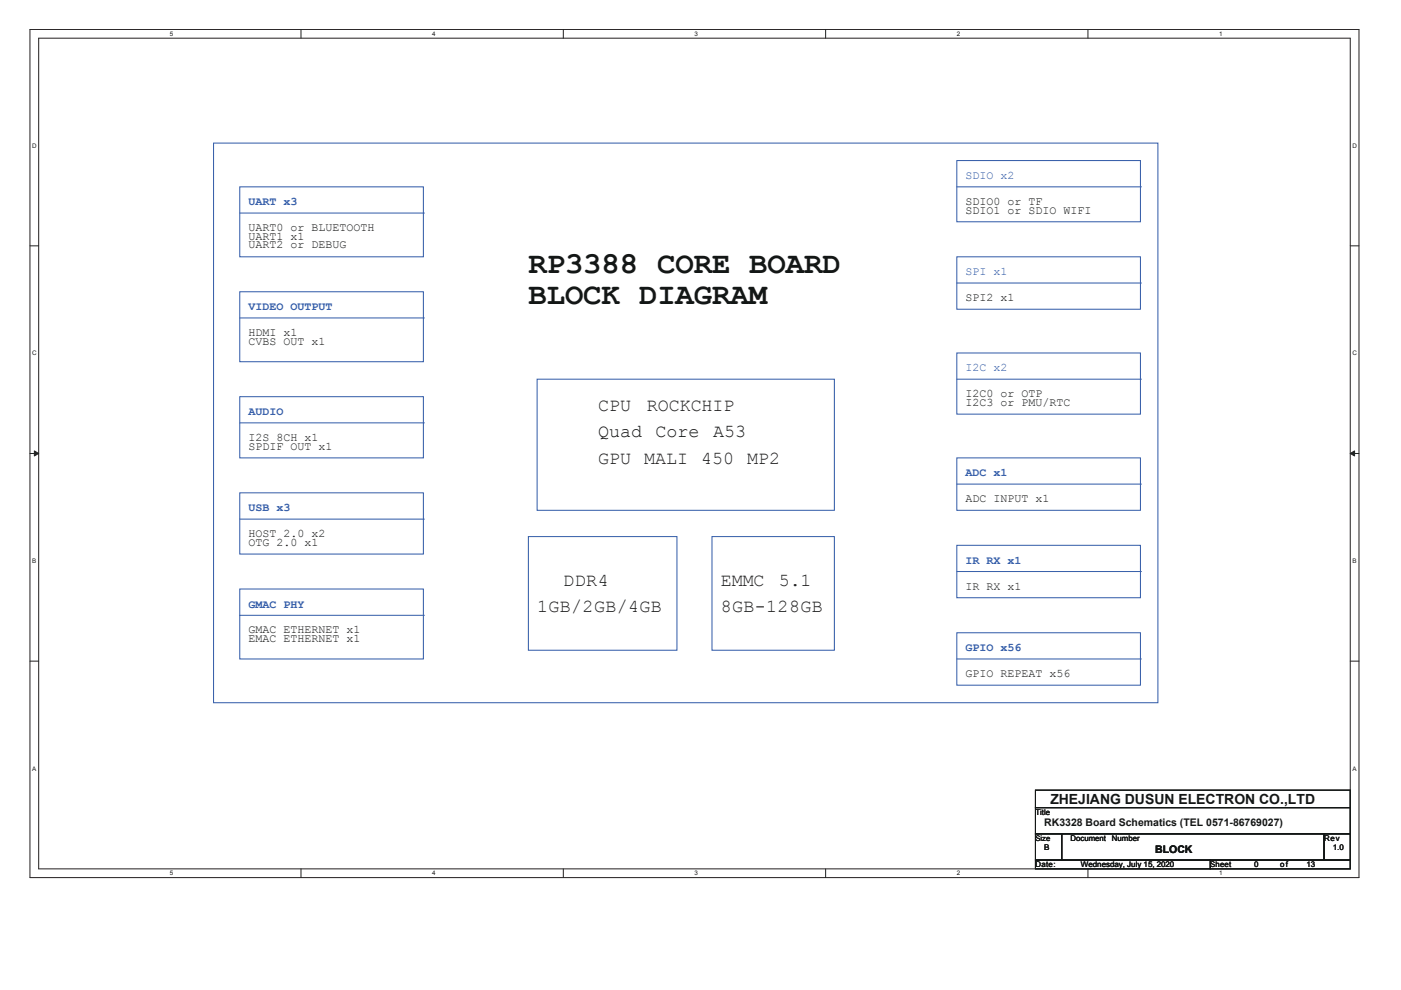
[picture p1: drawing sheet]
<svg xmlns="http://www.w3.org/2000/svg" width="297mm" height="210mm" viewBox="0 0 297 210" stroke-linecap="round" stroke-linejoin="round" font-family="sans-serif">
<defs><g id="words">
<g font-size="6.5" fill="#131716">
<text x="112" y="58">RP3388 CORE BOARD</text>
<text x="112" y="64.5">BLOCK DIAGRAM</text>
</g>
<g font-size="3.9" fill="#231f20">
<text x="126.8" y="87.2">CPU</text>
<text x="137.1" y="87.2">ROCKCHIP</text>
<text x="126.8" y="98.3">GPU</text>
<text x="136.6" y="98.3">MALI</text>
<text x="148.7" y="98.3">450</text>
<text x="158.4" y="98.3">MP2</text>
<text x="119.4" y="124.3">DDR4</text>
<text x="152.8" y="124.3">EMMC</text>
<text x="165.1" y="124.3">5.1</text>
<text x="113.9" y="129.8">1GB/2GB/4GB</text>
<text x="152.8" y="129.8">8GB-128GB</text>
</g>
<g font-size="3.9" fill="#131716">
<text x="126.8" y="92.7">Quad</text>
<text x="139" y="92.7">Core</text>
<text x="151.2" y="92.7">A53</text>
</g>
<text font-size="3" fill="#131716" x="222.7" y="170.5">ZHEJIANG DUSUN ELECTRON CO.,LTD</text>
<g font-size="2.5" fill="#2f59a7">
<text x="204.7" y="37.9">SDIO x2</text>
<text x="52.7" y="43.6">UART x3</text>
<text x="204.7" y="58.3">SPI x1</text>
<text x="52.7" y="65.8">VIDEO OUTPUT</text>
<text x="204.7" y="78.7">I2C x2</text>
<text x="52.7" y="88">AUDIO</text>
<text x="204.7" y="101">ADC x1</text>
<text x="52.7" y="108.4">USB x3</text>
<text x="204.7" y="119.6">IR RX x1</text>
<text x="52.7" y="128.8">GMAC PHY</text>
<text x="204.7" y="138.1">GPIO x56</text>
</g>
<g font-size="2.5" fill="#131716">
<text x="204.7" y="43.4">SDIO0 or TF</text>
<text x="204.7" y="45.3">SDIO1 or SDIO WIFI</text>
<text x="52.7" y="49">UART0 or BLUETOOTH</text>
<text x="52.7" y="50.8">UART1 x1</text>
<text x="52.7" y="52.7">UART2 or DEBUG</text>
<text x="204.7" y="63.8">SPI2 x1</text>
<text x="52.7" y="71.2">HDMI x1</text>
<text x="52.7" y="73.1">CVBS OUT x1</text>
<text x="204.7" y="84.2">I2C0 or OTP</text>
<text x="204.7" y="86.1">I2C3 or PMU/RTC</text>
<text x="52.7" y="93.5">I2S 8CH x1</text>
<text x="52.7" y="95.3">SPDIF OUT x1</text>
<text x="204.7" y="106.4">ADC INPUT x1</text>
<text x="52.7" y="113.9">HOST 2.0 x2</text>
<text x="52.7" y="115.7">OTG 2.0 x1</text>
<text x="204.7" y="125">IR RX x1</text>
<text x="52.7" y="134.3">GMAC ETHERNET x1</text>
<text x="52.7" y="136.1">EMAC ETHERNET x1</text>
<text x="204.7" y="143.5">GPIO REPEAT x56</text>
</g>
<g font-size="2.2" fill="#131716">
<text x="221.4" y="175.1">RK3328 Board Schematics (TEL 0571-86769027)</text>
<text x="244.9" y="180.9">BLOCK</text>
</g>
<g font-size="1.7" fill="#131716">
<text x="219.5" y="172.7">Title</text>
<text x="227" y="178.3">Document</text>
<text x="235.7" y="178.3">Number</text>
<text x="280.7" y="178.3">Rev</text>
<text x="219.5" y="183.8">Date:</text>
<text x="221.4" y="180.1">B</text>
<text x="229.2" y="183.8">Wednesday, July 15, 2020</text>
<text x="256.6" y="183.8">Sheet</text>
<text x="265.9" y="183.8">0</text>
<text x="271.4" y="183.8">of</text>
<text x="277" y="183.8">13</text>
<text x="282.6" y="180.1">1.0</text>
</g>
<text font-size="1.6" fill="#131716" x="219.5" y="178.3">Size</text>
<g font-size="1.3" fill="#131716">
<text x="36" y="7.6">5</text>
<text x="91.6" y="7.6">4</text>
<text x="147.2" y="7.6">3</text>
<text x="202.8" y="7.6">2</text>
<text x="258.5" y="7.6">1</text>
<text x="6.8" y="31.3">D</text>
<text x="286.8" y="31.3">D</text>
<text x="6.8" y="75.3">C</text>
<text x="286.8" y="75.3">C</text>
<text x="6.8" y="119.4">B</text>
<text x="286.8" y="119.4">B</text>
<text x="6.8" y="163.4">A</text>
<text x="286.8" y="163.4">A</text>
<text x="36" y="185.6">5</text>
<text x="91.6" y="185.6">4</text>
<text x="147.2" y="185.6">3</text>
<text x="202.8" y="185.6">2</text>
<text x="258.5" y="185.6">1</text>
</g>
</g></defs>
<path d="M6.4 6.2h281.7v179.9h-281.7zM8.2 8.1h278.1v176.1h-278.1z" fill="none" stroke="#231f20" stroke-width=".21"/>
<g fill="#fff">
<path d="M36 6.5h.7v1.4h-.7z"/>
<path d="M36 184.4h.7v1.5h-.7z"/>
</g>
<path d="M63.8 6.2v1.9M63.8 184.2v1.9" fill="none" stroke="#231f20" stroke-width=".21"/>
<g fill="#fff">
<path d="M91.6 6.5h.8v1.4h-.8z"/>
<path d="M91.6 184.4h.8v1.5h-.8z"/>
</g>
<path d="M119.4 6.2v1.9M119.4 184.2v1.9" fill="none" stroke="#231f20" stroke-width=".21"/>
<g fill="#fff">
<path d="M147.2 6.5h.8v1.4h-.8z"/>
<path d="M147.2 184.4h.8v1.5h-.8z"/>
</g>
<path d="M175 6.2v1.9M175 184.2v1.9" fill="none" stroke="#231f20" stroke-width=".21"/>
<g fill="#fff">
<path d="M202.8 6.5h.8v1.4h-.8z"/>
<path d="M202.8 184.4h.8v1.5h-.8z"/>
</g>
<path d="M230.7 6.2v1.9M230.7 184.2v1.9" fill="none" stroke="#231f20" stroke-width=".21"/>
<g fill="#fff">
<path d="M258.5 6.5h.7v1.4h-.7z"/>
<path d="M258.5 184.4h.7v1.5h-.7z"/>
<path d="M6.8 30.1h1v1.5h-1z"/>
<path d="M286.8 30.1h.9v1.5h-.9z"/>
<path d="M6.8 74.2h1v1.4h-1z"/>
<path d="M286.8 74.2h.9v1.4h-.9z"/>
</g>
<path d="M6.4 52.1h1.8M286.3 52.1h1.8" fill="none" stroke="#231f20" stroke-width=".21"/>
<g fill="#fff">
<path d="M6.8 118.2h.9v1.4h-.9z"/>
<path d="M286.8 118.2h.9v1.4h-.9z"/>
</g>
<path d="M6.4 96.1h1.8M286.3 96.1h1.8" fill="none" stroke="#231f20" stroke-width=".21"/>
<path d="M7.3 95.6l.9 .5-.9 .6z" fill="#231f20"/>
<path d="M7.3 95.6l.9 .5-.9 .6z" fill="none" stroke="#231f20" stroke-width=".21"/>
<path d="M286.3 96.1l.9-.5v1.1z" fill="#231f20"/>
<path d="M286.3 96.1l.9-.5v1.1z" fill="none" stroke="#231f20" stroke-width=".21"/>
<g fill="#fff">
<path d="M6.8 162.2h.9v1.5h-.9z"/>
<path d="M286.8 162.2h.9v1.5h-.9z"/>
</g>
<path d="M6.4 140.2h1.8M286.3 140.2h1.8" fill="none" stroke="#231f20" stroke-width=".21"/>
<g fill="none" stroke="#2f59a7" stroke-width=".21">
<path d="M45.3 30.3h200.2v118.7h-200.2zM50.8 39.6h39v14.9h-39zM202.9 34h38.9v13h-38.9zM202.9 39.6h38.9M241.8 39.6h.1M50.8 45.2h39M89.8 45.2h.1M202.9 54.5h38.9v11.1h-38.9zM50.8 61.9h39v14.8h-39zM50.8 67.4h39M89.8 67.4h.1M202.9 74.8h38.9v13h-38.9z"/>
<path d="M202.9 60h38.9M241.8 60h.1M50.8 84.1h39v13h-39zM50.8 89.7h39M89.8 89.7h.1M113.9 80.4h63v27.8h-63zM202.9 97.1h38.9v11.1h-38.9zM202.9 80.4h38.9M241.8 80.4h.1M50.8 104.5h39v13h-39zM50.8 110.1h39M89.8 110.1h.1"/>
<path d="M112 113.8h31.5v24.1h-31.5zM151 113.8h25.9v24.1h-25.9zM202.9 115.6h38.9v11.1h-38.9zM202.9 102.6h38.9M241.8 102.6h.1M50.8 124.9h39v14.8h-39zM50.8 130.5h39M89.8 130.5h.1M202.9 134.2h38.9v11.1h-38.9zM202.9 121.2h38.9M202.9 139.7h38.9M241.8 121.2h.1"/>
<path d="M241.8 139.7h.1"/>
</g>
<path d="M219.5 167.5h66.8v3.7h-66.8zM219.5 171.2h66.8v5.6h-66.8zM219.5 176.8h5.6v5.6h-5.6zM225.1 176.8h55.6v5.6h-55.6zM280.7 176.8h5.6v5.6h-5.6zM219.5 182.4h37.1v1.8h-37.1zM256.6 182.4h29.7v1.8h-29.7z" fill="none" stroke="#131716" stroke-width=".21"/>
<use href="#words"/>
</svg>
